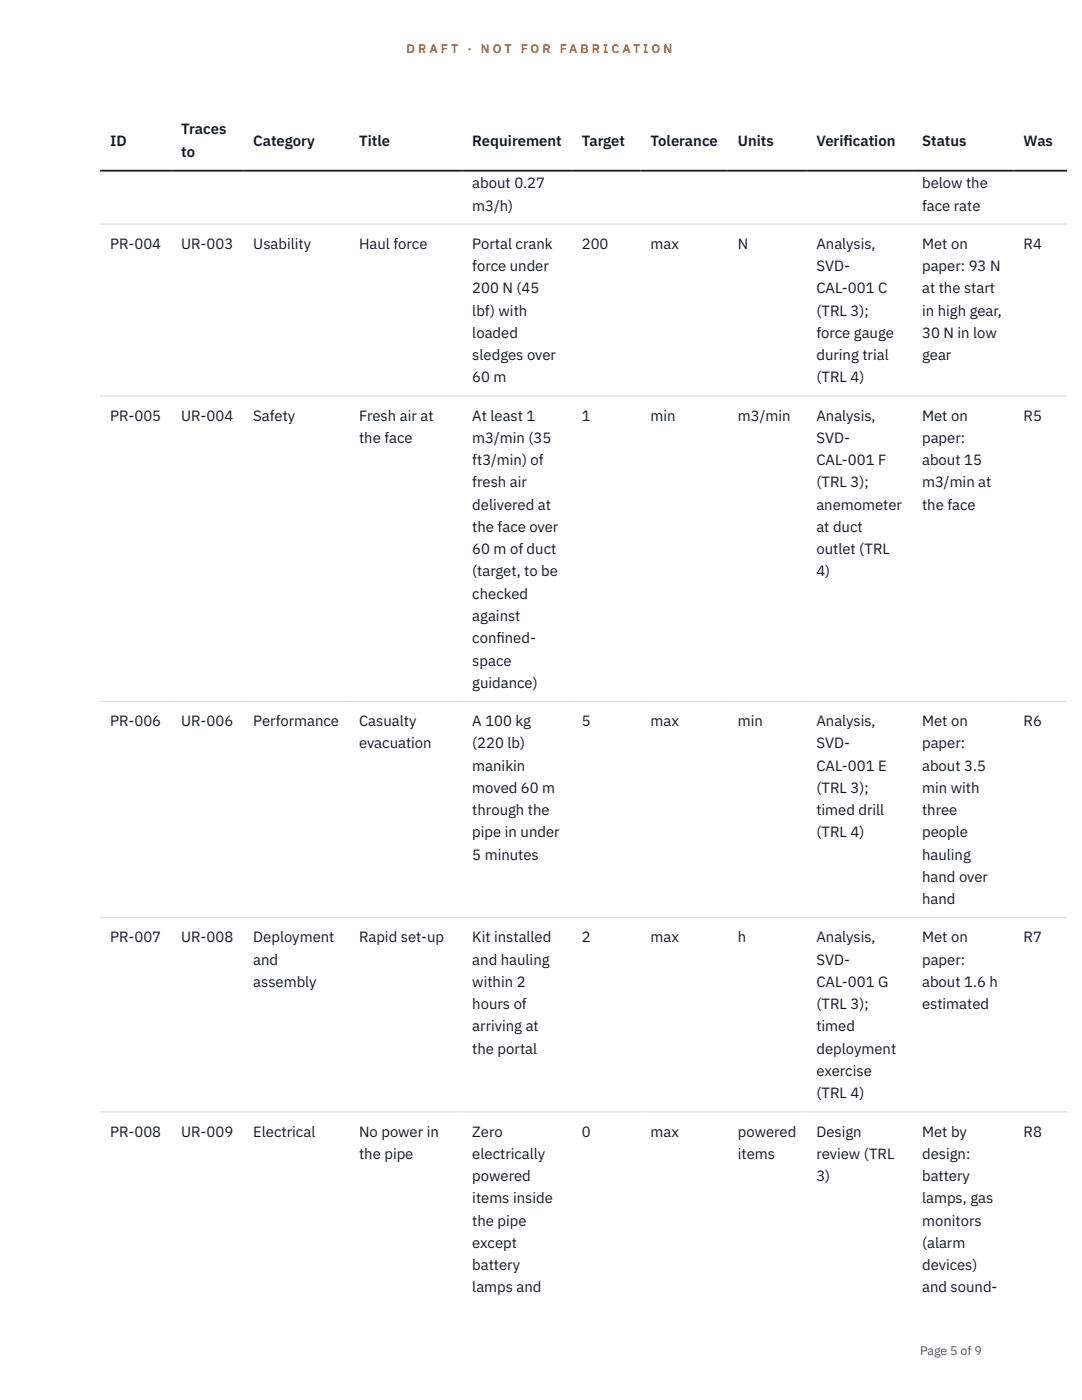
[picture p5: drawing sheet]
<svg xmlns="http://www.w3.org/2000/svg" width="216mm" height="279mm" viewBox="0 0 216 279" stroke-linecap="round" stroke-linejoin="round" font-family="sans-serif">
<defs><g id="words">
<g font-size="3" fill="#111827">
<text x="22" y="29.1">ID</text>
<text x="36.2" y="26.8">Traces</text>
<text x="50.5" y="29.1">Category</text>
<text x="71.7" y="29.1">Title</text>
<text x="94.2" y="29.1">Requirement</text>
<text x="116.1" y="29.1">Target</text>
<text x="129.8" y="29.1">Tolerance</text>
<text x="147.2" y="29.1">Units</text>
<text x="162.9" y="29.1">Verif</text>
<text x="168.3" y="29.1">ication</text>
<text x="184" y="29.1">Status</text>
<text x="204.2" y="29.1">Was</text>
<text x="36.2" y="31.3">to</text>
<text x="94.2" y="37.6">about 0.27</text>
<text x="184" y="37.6">below the</text>
<text x="94.2" y="42">m3/h)</text>
<text x="184" y="42">face rate</text>
<text x="22" y="49.6">PR-004</text>
<text x="36.2" y="49.6">UR-003</text>
<text x="50.5" y="49.6">Usability</text>
<text x="71.7" y="49.6">Haul force</text>
<text x="94.2" y="49.6">Portal crank</text>
<text x="116.1" y="49.6">200</text>
<text x="129.8" y="49.6">max</text>
<text x="147.2" y="49.6">N</text>
<text x="162.9" y="49.6">Analysis,</text>
<text x="184" y="49.6">Met on</text>
<text x="204.2" y="49.6">R4</text>
<text x="94.2" y="54.1">force under</text>
<text x="94.2" y="58.5">200 N (45</text>
<text x="162.9" y="54.1">SVD-</text>
<text x="162.9" y="58.5">CAL-001 C</text>
<text x="184" y="54.1">paper: 93 N</text>
<text x="184" y="58.5">at the start</text>
<text x="94.2" y="63">lbf) with</text>
<text x="162.9" y="63">(TRL 3);</text>
<text x="184" y="63">in high gear,</text>
<text x="94.2" y="67.4">loaded</text>
<text x="94.2" y="71.9">sledges over</text>
<text x="162.9" y="67.4">force gauge</text>
<text x="162.9" y="71.9">during trial</text>
<text x="184" y="67.4">30 N in low</text>
<text x="184" y="71.9">gear</text>
<text x="94.2" y="76.3">60 m</text>
<text x="162.9" y="76.3">(TRL 4)</text>
<text x="22" y="83.9">PR-005</text>
<text x="36.2" y="83.9">UR-004</text>
<text x="50.5" y="83.9">Safety</text>
<text x="71.7" y="83.9">Fresh air at</text>
<text x="94.2" y="83.9">At least 1</text>
<text x="116.1" y="83.9">1</text>
<text x="129.8" y="83.9">min</text>
<text x="147.2" y="83.9">m3/min</text>
<text x="162.9" y="83.9">Analysis,</text>
<text x="184" y="83.9">Met on</text>
<text x="204.2" y="83.9">R5</text>
<text x="71.7" y="88.4">the face</text>
<text x="94.2" y="88.4">m3/min (35</text>
<text x="162.9" y="88.4">SVD-</text>
<text x="184" y="88.4">paper:</text>
<text x="94.2" y="92.8">ft3/min) of</text>
<text x="162.9" y="92.8">CAL-001 F</text>
<text x="184" y="92.8">about 15</text>
<text x="94.2" y="97.3">fresh air</text>
<text x="94.2" y="101.7">delivered at</text>
<text x="162.9" y="97.3">(TRL 3);</text>
<text x="162.9" y="101.7">anemometer</text>
<text x="184" y="97.3">m3/min at</text>
<text x="184" y="101.7">the face</text>
<text x="94.2" y="106.2">the face over</text>
<text x="162.9" y="106.2">at duct</text>
<text x="94.2" y="110.6">60 m of duct</text>
<text x="162.9" y="110.6">outlet (TRL</text>
<text x="94.2" y="115">(target, to be</text>
<text x="94.2" y="119.5">checked</text>
<text x="162.9" y="115">4)</text>
<text x="94.2" y="123.9">against</text>
<text x="94.2" y="128.4">conf</text>
<text x="99.1" y="128.4">ined-</text>
<text x="94.2" y="132.8">space</text>
<text x="94.2" y="137.3">guidance)</text>
<text x="22" y="144.9">PR-006</text>
<text x="36.2" y="144.9">UR-006</text>
<text x="50.5" y="144.9">Performance</text>
<text x="71.7" y="144.9">Casualty</text>
<text x="71.7" y="149.3">evacuation</text>
<text x="94.2" y="144.9">A 100 kg</text>
<text x="94.2" y="149.3">(220 lb)</text>
<text x="116.1" y="144.9">5</text>
<text x="129.8" y="144.9">max</text>
<text x="147.2" y="144.9">min</text>
<text x="162.9" y="144.9">Analysis,</text>
<text x="162.9" y="149.3">SVD-</text>
<text x="184" y="144.9">Met on</text>
<text x="184" y="149.3">paper:</text>
<text x="204.2" y="144.9">R6</text>
<text x="94.2" y="153.8">manikin</text>
<text x="162.9" y="153.8">CAL-001 E</text>
<text x="184" y="153.8">about 3.5</text>
<text x="94.2" y="158.2">moved 60 m</text>
<text x="162.9" y="158.2">(TRL 3);</text>
<text x="184" y="158.2">min with</text>
<text x="94.2" y="162.7">through the</text>
<text x="94.2" y="167.1">pipe in under</text>
<text x="162.9" y="162.7">timed drill</text>
<text x="162.9" y="167.1">(TRL 4)</text>
<text x="184" y="162.7">three</text>
<text x="184" y="167.1">people</text>
<text x="94.2" y="171.6">5 minutes</text>
<text x="184" y="171.6">hauling</text>
<text x="184" y="176">hand over</text>
<text x="184" y="180.5">hand</text>
<text x="22" y="188.1">PR-007</text>
<text x="36.2" y="188.1">UR-008</text>
<text x="50.5" y="188.1">Deployment</text>
<text x="71.7" y="188.1">Rapid set-up</text>
<text x="94.2" y="188.1">Kit installed</text>
<text x="116.1" y="188.1">2</text>
<text x="129.8" y="188.1">max</text>
<text x="147.2" y="188.1">h</text>
<text x="162.9" y="188.1">Analysis,</text>
<text x="184" y="188.1">Met on</text>
<text x="204.2" y="188.1">R7</text>
<text x="50.5" y="192.5">and</text>
<text x="50.5" y="197">assembly</text>
<text x="94.2" y="192.5">and hauling</text>
<text x="94.2" y="197">within 2</text>
<text x="162.9" y="192.5">SVD-</text>
<text x="162.9" y="197">CAL-001 G</text>
<text x="184" y="192.5">paper:</text>
<text x="184" y="197">about 1.6 h</text>
<text x="94.2" y="201.4">hours of</text>
<text x="162.9" y="201.4">(TRL 3);</text>
<text x="184" y="201.4">estimated</text>
<text x="94.2" y="205.9">arriving at</text>
<text x="162.9" y="205.9">timed</text>
<text x="94.2" y="210.3">the portal</text>
<text x="162.9" y="210.3">deployment</text>
<text x="162.9" y="214.7">exercise</text>
<text x="162.9" y="219.2">(TRL 4)</text>
<text x="22" y="226.8">PR-008</text>
<text x="36.2" y="226.8">UR-009</text>
<text x="50.5" y="226.8">Electrical</text>
<text x="71.7" y="226.8">No power in</text>
<text x="94.2" y="226.8">Zero</text>
<text x="116.1" y="226.8">0</text>
<text x="129.8" y="226.8">max</text>
<text x="147.2" y="226.8">powered</text>
<text x="162.9" y="226.8">Design</text>
<text x="184" y="226.8">Met by</text>
<text x="204.2" y="226.8">R8</text>
<text x="71.7" y="231.3">the pipe</text>
<text x="94.2" y="231.3">electrically</text>
<text x="147.2" y="231.3">items</text>
<text x="162.9" y="231.3">review (TRL</text>
<text x="184" y="231.3">design:</text>
<text x="94.2" y="235.7">powered</text>
<text x="162.9" y="235.7">3)</text>
<text x="184" y="235.7">battery</text>
<text x="94.2" y="240.1">items inside</text>
<text x="94.2" y="244.6">the pipe</text>
<text x="184" y="240.1">lamps, gas</text>
<text x="184" y="244.6">monitors</text>
<text x="94.2" y="249">except</text>
<text x="184" y="249">(alarm</text>
<text x="94.2" y="253.5">battery</text>
<text x="94.2" y="257.9">lamps and</text>
<text x="184" y="253.5">devices)</text>
<text x="184" y="257.9">and sound-</text>
</g>
<g font-size="2.5" fill="#b45309">
<text x="81.1" y="10.5">D R A F T</text>
<text x="93.3" y="10.5">·</text>
<text x="95.9" y="10.5">N O T</text>
<text x="103.9" y="10.5">F O R</text>
<text x="111.7" y="10.5">F A B R I C A T I O N</text>
</g>
<text font-size="2.5" fill="#4b5563" x="183.6" y="270.3">Page 5 of 9</text>
</g></defs>
<path d="M20 44.7h192.9M20 79h192.9M20 140h192.9M20 183.2h192.9M20 221.9h192.9" fill="none" stroke="#d1d5db" stroke-width=".2"/>
<path d="M20 34.1h192.9" fill="none" stroke="#111827" stroke-width=".35"/>
<use href="#words"/>
</svg>
